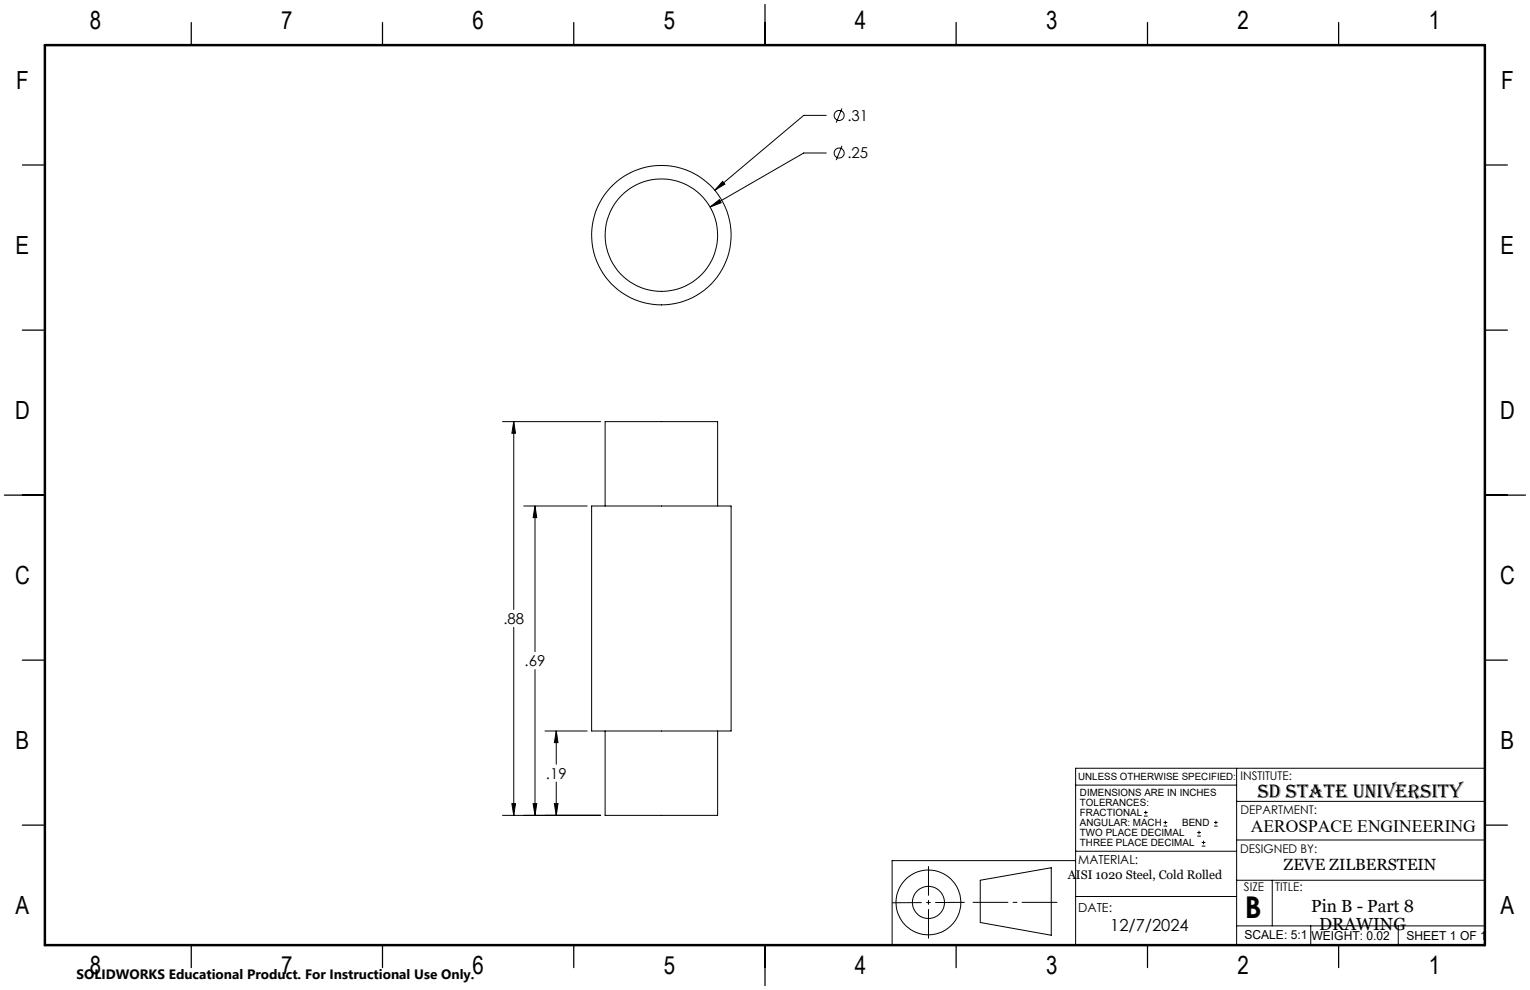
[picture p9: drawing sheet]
<svg xmlns="http://www.w3.org/2000/svg" width="432mm" height="279mm" viewBox="0 0 432 279" stroke-linecap="round" stroke-linejoin="round" font-family="sans-serif">
<defs><g id="words">
<text font-size="8.5" x="351.3" y="259">B</text>
<g font-size="7.1">
<text x="25.4" y="8.2">8</text>
<text x="79.4" y="8.2">7</text>
<text x="133.3" y="8.2">6</text>
<text x="187.3" y="8.2">5</text>
<text x="241.3" y="8.2">4</text>
<text x="295.3" y="8.2">3</text>
<text x="349.2" y="8.2">2</text>
<text x="403.2" y="8.2">1</text>
<text x="4.6" y="25.1">F</text>
<text x="423.7" y="25.1">F</text>
<text x="4.4" y="71.7">E</text>
<text x="423.5" y="71.7">E</text>
<text x="4.3" y="118.3">D</text>
<text x="423.4" y="118.3">D</text>
<text x="4.3" y="164.8">C</text>
<text x="423.4" y="164.8">C</text>
<text x="4.4" y="211.4">B</text>
<text x="423.5" y="211.4">B</text>
<text x="4.4" y="258">A</text>
<text x="423.5" y="258">A</text>
<text x="25.4" y="274.9">8</text>
<text x="79.4" y="274.9">7</text>
<text x="133.3" y="274.9">6</text>
<text x="187.3" y="274.9">5</text>
<text x="241.3" y="274.9">4</text>
<text x="295.3" y="274.9">3</text>
<text x="349.2" y="274.9">2</text>
<text x="403.2" y="274.9">1</text>
</g>
<text font-size="5.6" x="355" y="225.1">sd state university</text>
<g font-size="4.9">
<text x="353" y="234.9">AEROSPACE ENGINEERING</text>
<text x="370.1" y="257.4">Pin B - Part 8</text>
<text x="372.3" y="262.4">DRAWING</text>
</g>
<text font-size="4.7" x="313.3" y="262.6">12/7/2024</text>
<text font-size="4.6" x="362.2" y="245.5">ZEVE ZILBERSTEIN</text>
<g font-size="4.2">
<text x="239.2" y="34.1">.31</text>
<text x="239.2" y="44.7">.25</text>
<text x="142.1" y="176.1">.88</text>
<text x="148.1" y="188">.69</text>
<text x="154.1" y="219.8">.19</text>
</g>
<text font-size="3.8" x="21.6" y="276.3">SOLIDWORKS Educational Product. For Instructional Use Only.</text>
<g font-size="3.5">
<text x="304.3" y="243.8">MATERIAL:</text>
<text x="301.3" y="248.1">AISI 1020 Steel, Cold Rolled</text>
<text x="304.3" y="257.5">DATE:</text>
<text x="351.2" y="265.1">SCALE: 5:1</text>
<text x="370.1" y="265.2">WEIGHT: 0.02</text>
<text x="396.9" y="265.2">SHEET 1 OF 1</text>
</g>
<g font-size="3.4">
<text x="350.1" y="220.2">INSTITUTE:</text>
<text x="350.1" y="229.7">DEPARTMENT:</text>
<text x="350" y="240.6">DESIGNED BY:</text>
<text x="351.1" y="251.6">SIZE</text>
<text x="359.9" y="251.6">TITLE:</text>
</g>
<g font-size="2.8">
<text x="304.3" y="220.2">UNLESS OTHERWISE SPECIFIED:</text>
<text x="304.8" y="224.6">DIMENSIONS ARE IN INCHES</text>
<text x="304.8" y="227.4">TOLERANCES:</text>
<text x="304.8" y="230.2">FRACTIONAL</text>
<text x="304.8" y="233.1">ANGULAR: MACH</text>
<text x="333.6" y="233.1">BEND</text>
<text x="304.8" y="235.9">TWO PLACE DECIMAL</text>
<text x="304.8" y="238.7">THREE PLACE DECIMAL</text>
</g>
</g></defs>
<g fill="none" stroke="#000" stroke-width=".28">
<path d="M233.2 32.6h-6.4l-25.1 21.1M237.6 30.6l-1.6 4M200.4 58.4l2.6-2.1 .5 .9zM203.9 51.2l.7 .8-2.9 1.7zM233.2 43.2h-6.4l-26.4 15.2M237.6 41.2l-1.6 4M141.8 119h27.7M145 119l.5 3.3h-1zM145 119v53M147.8 142.8h17.9M151 142.8l.5 3.3h-1zM151 142.8v41.1"/>
<path d="M167 142.8h39.3v63.5h-39.3zM170.8 142.8v-23.8h31.7v23.8M145 177.1v53M151 188.9v41.2M153.8 206.3h11.9M157 206.3l.5 3.3h-1zM157 206.3v9.4M170.8 206.3v23.8h31.7v-23.8M349 216.8v49.9M419.1 216.8h-115.5v49.9M141.8 230.1h27.7M144.5 226.8h1l-.5 3.3z"/>
<path d="M150.5 226.8h1l-.5 3.3zM156.5 226.8h1l-.5 3.3zM157 220.7v9.4M303.6 221.6h45.4M322.9 230.3h1M322.9 229.3h1M323.4 228.8v1M328.4 233.2h1M328.4 232.1h1M328.9 231.6v1M337.9 236h1M337.9 234.9h1"/>
<path d="M338.4 234.5v.9M339.2 238.8h1M339.2 237.8h1M339.7 237.3v1M342.7 233.2h.9M342.7 232.1h.9M343.1 231.6v1M349 226.2h70.1M349 237.1h70.1M276.6 248.4l20.1-3.5v19l-20.1-3.6zM303.6 240.2h45.4M303.6 253h45.4"/>
<path d="M303.6 242.9h-51.8v23.8M349 248.4h70.1M359.1 248.4v12.9M349 261.3h70.1M369.9 261.3v5.4M394.6 261.3v5.4"/>
<circle cx="236.8" cy="32.6" r="1.41"/>
<circle cx="236.8" cy="43.2" r="1.4"/>
<circle cx="186.7" cy="66.4" r="15.9"/>
<circle cx="186.7" cy="66.4" r="19.7"/>
<circle cx="262" cy="254.7" r="9.1"/>
<circle cx="262" cy="254.7" r="4.5"/>
</g>
<path d="M262 244.5v20.4M272.3 254.7l-20.5 .1" fill="none" stroke="#000" stroke-width=".28" stroke-dasharray="15.2 1.3 1.3 1.3" stroke-dashoffset="6.9" stroke-linecap="butt"/>
<path d="M298.4 254.7h-23.9" fill="none" stroke="#000" stroke-width=".28" stroke-dasharray="15.2 1.3 1.3 1.3" stroke-dashoffset="5.2" stroke-linecap="butt"/>
<g fill="none" stroke="#000" stroke-width=".35">
<path d="M54 6.4v6.3M107.9 6.4v6.3M161.9 6.4v6.3M215.9 1.3v11.4M269.8 6.4v6.3M323.8 6.4v6.3M377.8 6.4v6.3M6.3 46.6h6.4M419.1 46.6h6.3M6.3 93.2h6.4M419.1 93.2h6.3M1.2 139.7h11.5"/>
<path d="M419.1 139.7h11.4M6.3 186.3h6.4M419.1 186.3h6.3M6.3 232.9h6.4M419.1 232.9h6.3M54 266.7v6.4M107.9 266.7v6.4M161.9 266.7v6.4M215.9 266.7v11.5M269.8 266.7v6.4M323.8 266.7v6.4M377.8 266.7v6.4"/>
</g>
<path d="M12.7 12.7h406.4v254h-406.4z" fill="none" stroke="#000" stroke-width=".7"/>
<path d="M156.5 226.8h1l-.5 3.3zM157 206.3l.5 3.3h-1zM150.5 226.8h1l-.5 3.3zM151 142.8l.5 3.3h-1zM144.5 226.8h1l-.5 3.3zM145 119l.5 3.3h-1zM200.4 58.4l3.1-1.2-.5-.9zM203.9 51.2l-2.2 2.5 2.9-1.7z" fill="#000"/>
<use href="#words"/>
</svg>
